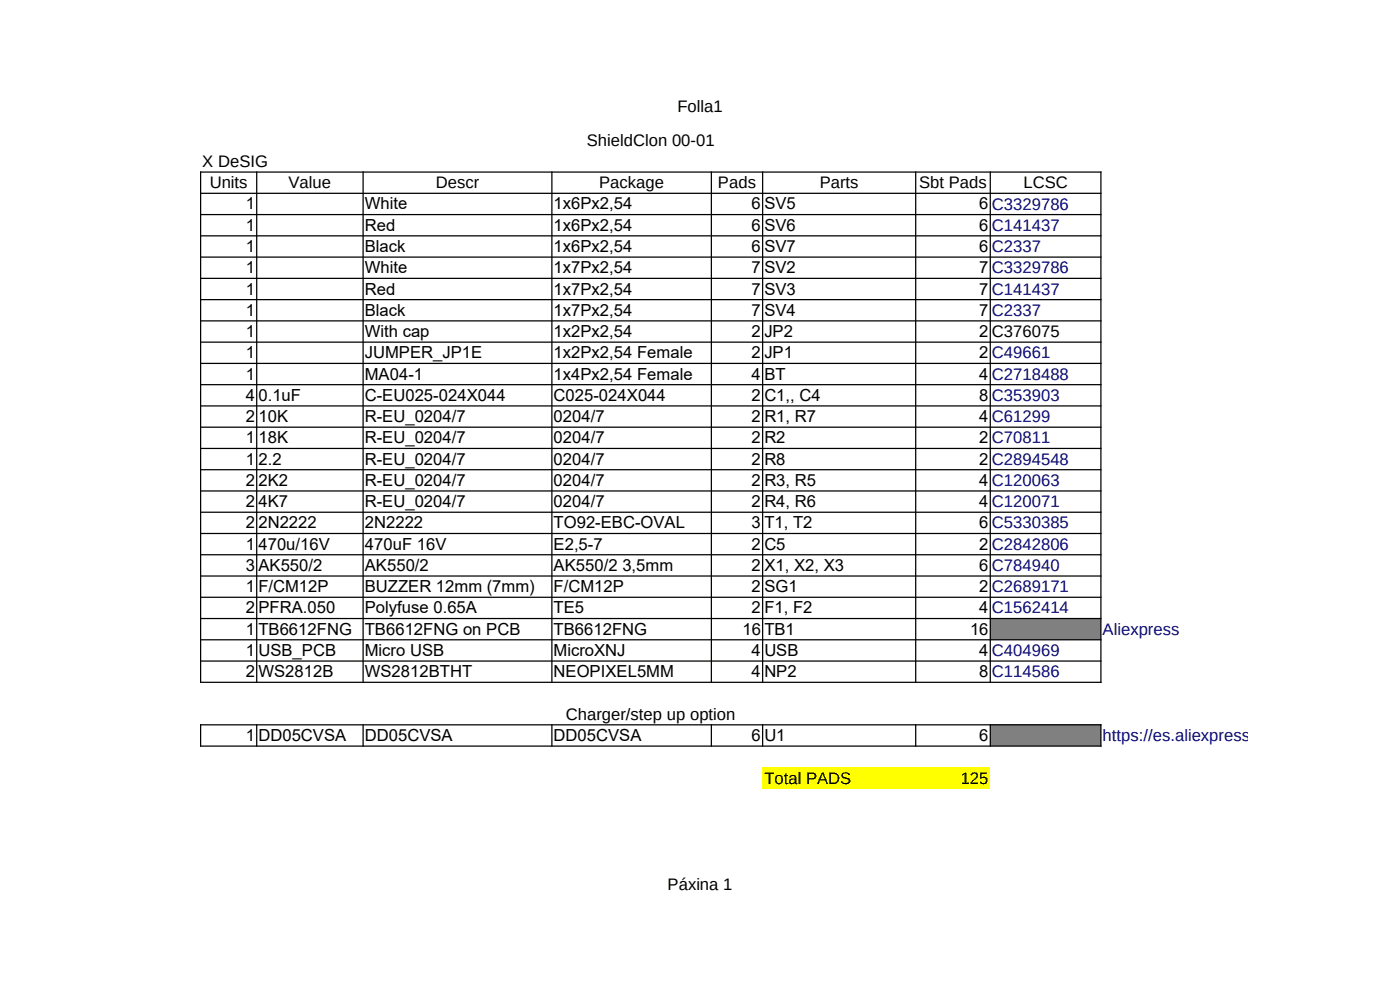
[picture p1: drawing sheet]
<svg xmlns="http://www.w3.org/2000/svg" width="297mm" height="210mm" viewBox="0 0 297 210" stroke-linecap="round" stroke-linejoin="round" font-family="sans-serif">
<defs><g id="words">
<g font-size="3.5">
<text x="143.7" y="23.7">Folla1</text>
<text x="42.9" y="35.4">X DeSIG</text>
<text x="124.5" y="30.9">ShieldClon 00-01</text>
<text x="44.5" y="39.9">Units</text>
<text x="61.2" y="39.9">Value</text>
<text x="92.4" y="39.9">Descr</text>
<text x="127.1" y="39.9">Package</text>
<text x="152.3" y="39.9">Pads</text>
<text x="173.9" y="39.9">Parts</text>
<text x="195" y="39.9">Sbt Pads</text>
<text x="217.1" y="39.9">LCSC</text>
<text x="52.1" y="44.4">1</text>
<text x="77.4" y="44.4">White</text>
<text x="117.4" y="44.4">1x6Px2,54</text>
<text x="159.5" y="44.4">6</text>
<text x="162.2" y="44.4">SV5</text>
<text x="207.8" y="44.4">6</text>
<text x="52.1" y="49">1</text>
<text x="52.1" y="53.5">1</text>
<text x="77.4" y="49">Red</text>
<text x="77.4" y="53.5">Black</text>
<text x="117.4" y="49">1x6Px2,54</text>
<text x="117.4" y="53.5">1x6Px2,54</text>
<text x="159.5" y="49">6</text>
<text x="159.5" y="53.5">6</text>
<text x="162.2" y="49">SV6</text>
<text x="162.2" y="53.5">SV7</text>
<text x="207.8" y="49">6</text>
<text x="207.8" y="53.5">6</text>
<text x="52.1" y="58">1</text>
<text x="77.4" y="58">White</text>
<text x="117.4" y="58">1x7Px2,54</text>
<text x="159.5" y="58">7</text>
<text x="162.2" y="58">SV2</text>
<text x="207.8" y="58">7</text>
<text x="52.1" y="62.5">1</text>
<text x="77.4" y="62.5">Red</text>
<text x="117.4" y="62.5">1x7Px2,54</text>
<text x="159.5" y="62.5">7</text>
<text x="162.2" y="62.5">SV3</text>
<text x="207.8" y="62.5">7</text>
<text x="52.1" y="67">1</text>
<text x="52.1" y="71.5">1</text>
<text x="77.4" y="67">Black</text>
<text x="77.4" y="71.5">With cap</text>
<text x="117.4" y="67">1x7Px2,54</text>
<text x="117.4" y="71.5">1x2Px2,54</text>
<text x="159.5" y="67">7</text>
<text x="159.5" y="71.5">2</text>
<text x="162.2" y="67">SV4</text>
<text x="162.2" y="71.5">JP2</text>
<text x="207.8" y="67">7</text>
<text x="207.8" y="71.5">2</text>
<text x="210.4" y="71.5">C376075</text>
<text x="52.1" y="76">1</text>
<text x="77.4" y="76">JUMPER_JP1E</text>
<text x="117.4" y="76">1x2Px2,54 Female</text>
<text x="159.5" y="76">2</text>
<text x="162.2" y="76">JP1</text>
<text x="207.8" y="76">2</text>
<text x="52.1" y="80.5">1</text>
<text x="77.4" y="80.5">MA04-1</text>
<text x="117.4" y="80.5">1x4Px2,54 Female</text>
<text x="159.5" y="80.5">4</text>
<text x="162.2" y="80.5">BT</text>
<text x="207.8" y="80.5">4</text>
<text x="52.1" y="85">4</text>
<text x="52.1" y="89.5">2</text>
<text x="54.8" y="85">0.1uF</text>
<text x="54.8" y="89.5">10K</text>
<text x="77.4" y="85">C-EU025-024X044</text>
<text x="77.4" y="89.5">R-EU_0204/7</text>
<text x="117.4" y="85">C025-024X044</text>
<text x="117.4" y="89.5">0204/7</text>
<text x="159.5" y="85">2</text>
<text x="159.5" y="89.5">2</text>
<text x="162.2" y="85">C1,, C4</text>
<text x="162.2" y="89.5">R1, R7</text>
<text x="207.8" y="85">8</text>
<text x="207.8" y="89.5">4</text>
<text x="52.1" y="94.1">1</text>
<text x="54.8" y="94.1">18K</text>
<text x="77.4" y="94.1">R-EU_0204/7</text>
<text x="117.4" y="94.1">0204/7</text>
<text x="159.5" y="94.1">2</text>
<text x="162.2" y="94.1">R2</text>
<text x="207.8" y="94.1">2</text>
<text x="52.1" y="98.6">1</text>
<text x="54.8" y="98.6">2.2</text>
<text x="77.4" y="98.6">R-EU_0204/7</text>
<text x="117.4" y="98.6">0204/7</text>
<text x="159.5" y="98.6">2</text>
<text x="162.2" y="98.6">R8</text>
<text x="207.8" y="98.6">2</text>
<text x="52.1" y="103.1">2</text>
<text x="52.1" y="107.6">2</text>
<text x="54.8" y="103.1">2K2</text>
<text x="54.8" y="107.6">4K7</text>
<text x="77.4" y="103.1">R-EU_0204/7</text>
<text x="77.4" y="107.6">R-EU_0204/7</text>
<text x="117.4" y="103.1">0204/7</text>
<text x="117.4" y="107.6">0204/7</text>
<text x="159.5" y="103.1">2</text>
<text x="159.5" y="107.6">2</text>
<text x="162.2" y="103.1">R3, R5</text>
<text x="162.2" y="107.6">R4, R6</text>
<text x="207.8" y="103.1">4</text>
<text x="207.8" y="107.6">4</text>
<text x="52.1" y="112.1">2</text>
<text x="54.8" y="112.1">2N2222</text>
<text x="77.4" y="112.1">2N2222</text>
<text x="117.4" y="112.1">TO92-EBC-OVAL</text>
<text x="159.5" y="112.1">3</text>
<text x="162.2" y="112.1">T1, T2</text>
<text x="207.8" y="112.1">6</text>
<text x="52.1" y="116.6">1</text>
<text x="54.8" y="116.6">470u/16V</text>
<text x="77.4" y="116.6">470uF 16V</text>
<text x="117.4" y="116.6">E2,5-7</text>
<text x="159.5" y="116.6">2</text>
<text x="162.2" y="116.6">C5</text>
<text x="207.8" y="116.6">2</text>
<text x="52.1" y="121.1">3</text>
<text x="52.1" y="125.6">1</text>
<text x="54.8" y="121.1">AK550/2</text>
<text x="54.8" y="125.6">F/CM12P</text>
<text x="77.4" y="121.1">AK550/2</text>
<text x="77.4" y="125.6">BUZZER 12mm (7mm)</text>
<text x="117.4" y="121.1">AK550/2 3,5mm</text>
<text x="117.4" y="125.6">F/CM12P</text>
<text x="159.5" y="121.1">2</text>
<text x="159.5" y="125.6">2</text>
<text x="162.2" y="121.1">X1, X2, X3</text>
<text x="162.2" y="125.6">SG1</text>
<text x="207.8" y="121.1">6</text>
<text x="207.8" y="125.6">2</text>
<text x="52.1" y="130.1">2</text>
<text x="54.8" y="130.1">PFRA.050</text>
<text x="77.4" y="130.1">Polyfuse 0.65A</text>
<text x="117.4" y="130.1">TE5</text>
<text x="159.5" y="130.1">2</text>
<text x="162.2" y="130.1">F1, F2</text>
<text x="207.8" y="130.1">4</text>
<text x="52.1" y="134.6">1</text>
<text x="54.8" y="134.6">TB6612FNG</text>
<text x="77.4" y="134.6">TB6612FNG on PCB</text>
<text x="117.4" y="134.6">TB6612FNG</text>
<text x="157.5" y="134.6">16</text>
<text x="162.2" y="134.6">TB1</text>
<text x="205.8" y="134.6">16</text>
<text x="52.1" y="139.2">1</text>
<text x="52.1" y="143.7">2</text>
<text x="54.8" y="139.2">USB_PCB</text>
<text x="54.8" y="143.7">WS2812B</text>
<text x="77.4" y="139.2">Micro USB</text>
<text x="77.4" y="143.7">WS2812BTHT</text>
<text x="117.4" y="139.2">MicroXNJ</text>
<text x="117.4" y="143.7">NEOPIXEL5MM</text>
<text x="159.5" y="139.2">4</text>
<text x="159.5" y="143.7">4</text>
<text x="162.2" y="139.2">USB</text>
<text x="162.2" y="143.7">NP2</text>
<text x="207.8" y="139.2">4</text>
<text x="207.8" y="143.7">8</text>
<text x="120" y="152.7">Charger/step up option</text>
<text x="52.1" y="157.2">1</text>
<text x="54.8" y="157.2">DD05CVSA</text>
<text x="77.4" y="157.2">DD05CVSA</text>
<text x="117.4" y="157.2">DD05CVSA</text>
<text x="159.5" y="157.2">6</text>
<text x="162.2" y="157.2">U1</text>
<text x="207.8" y="157.2">6</text>
<text x="162.2" y="166.2">Total PADS</text>
<text x="203.8" y="166.2">125</text>
<text x="141.6" y="188.7">Páxina 1</text>
</g>
<g font-size="3.5" fill="#000080">
<text x="210.4" y="44.5">C3329786</text>
<text x="210.4" y="49">C141437</text>
<text x="210.4" y="53.4">C2337</text>
<text x="210.4" y="58">C3329786</text>
<text x="210.4" y="62.5">C141437</text>
<text x="210.4" y="67">C2337</text>
<text x="210.4" y="76">C49661</text>
<text x="210.4" y="80.5">C2718488</text>
<text x="210.4" y="85">C353903</text>
<text x="210.4" y="89.5">C61299</text>
<text x="210.4" y="94.1">C70811</text>
<text x="210.4" y="98.6">C2894548</text>
<text x="210.4" y="103.1">C120063</text>
<text x="210.4" y="107.6">C120071</text>
<text x="210.4" y="112.1">C5330385</text>
<text x="210.4" y="116.6">C2842806</text>
<text x="210.4" y="121.1">C784940</text>
<text x="210.4" y="125.6">C2689171</text>
<text x="210.4" y="130.1">C1562414</text>
<text x="233.9" y="134.7">Aliexpress</text>
<text x="210.4" y="139.1">C404969</text>
<text x="210.4" y="143.7">C114586</text>
<text x="233.9" y="157.2">https://es.aliexpress.com/i/32828274599.</text>
</g>
</g></defs>
<g fill="#808080">
<path d="M210 131.2h23.5v4.5h-23.5z" fill-rule="evenodd"/>
<path d="M210 153.7h23.5v4.6h-23.5z" fill-rule="evenodd"/>
</g>
<path d="M161.8 162.8h48.3v4.5h-48.3z" fill-rule="evenodd" fill="#ff0"/>
<g fill="none" stroke="#000" stroke-width=".26">
<path d="M42.4 36.5h191.3M42.6 36.4v108.5M54.5 36.4v108.5M77 36.4v108.5M117.1 36.4v108.5M150.9 36.4v108.5M161.8 36.4v108.5M194.3 36.4v108.5M210.1 36.4v108.5M233.5 36.4v108.5M42.4 41h191.3M42.4 45.5h191.3"/>
<path d="M42.4 50h191.3M42.4 54.5h191.3M42.4 59.1h191.3M42.4 63.6h191.3M42.4 68.1h191.3M42.4 72.6h191.3M42.4 77.1h191.3M42.4 81.6h191.3M42.4 86.1h191.3M42.4 90.6h191.3M42.4 95.1h191.3M42.4 99.6h191.3"/>
<path d="M42.4 104.2h191.3M42.4 108.7h191.3M42.4 113.2h191.3M42.4 117.7h191.3M42.4 122.2h191.3M42.4 126.7h191.3M42.4 131.2h191.3M42.4 135.7h191.3M42.4 140.2h191.3M42.4 144.7h191.3M42.4 153.8h191.3M42.4 158.3h191.3"/>
<path d="M42.6 153.6v4.8M54.5 153.6v4.8M77 153.6v4.8M117.1 153.6v4.8M150.9 153.6v4.8M161.8 153.6v4.8M194.3 153.6v4.8M210.1 153.6v4.8M233.5 153.6v4.8"/>
</g>
<use href="#words"/>
</svg>
